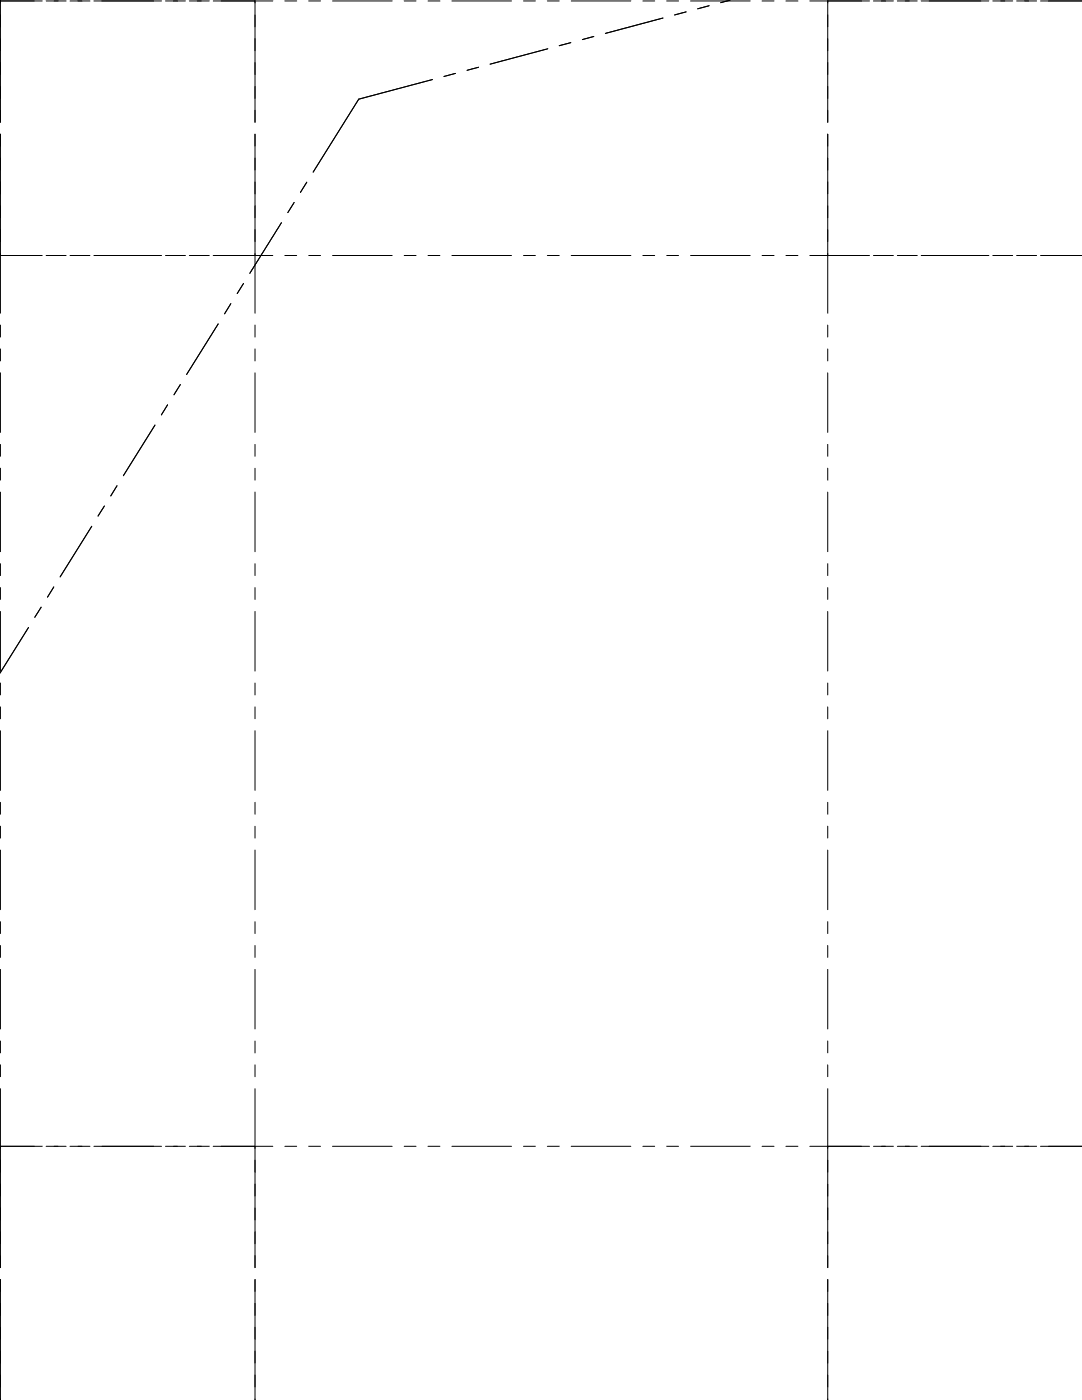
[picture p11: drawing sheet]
<svg xmlns="http://www.w3.org/2000/svg" width="216mm" height="279mm" viewBox="0 0 216 279" stroke-linecap="round" stroke-linejoin="round" font-family="sans-serif">
<!-- layer: Reference -->
<g fill="none" stroke="#000" stroke-width=".2">
<path d="M0 .2h8.4M.1 0v.6M.1 3v2.4M.1 7.7v2.4M.1 12.5v11.9M6.8 .2h-6.7v14.7M9.2 .2h4M14 .2h3.9M18.7 .2h13.5M33 .2h4M37.8 .2h4M42.5 .2h11.9"/>
<path d="M44.1 .2h6.8v14.7M50.9 0v.6M50.9 3v2.4M50.9 7.7v2.4M50.9 12.5v11.9M56.8 .2h2.4M61.6 .2h2.4M66.4 .2h11.9M80.6 .2h2.4M85.4 .2h2.4M86.3 15.9l-14.7 3.9-9.1 14.6M90.2 .2h11.9"/>
<path d="M90.9 14.6l-2.3 .7M95.5 13.4l-2.3 .6M104.5 .2h2.3M109.2 .2h2.4M109.3 9.7l-11.5 3.1M113.9 8.5l-2.3 .6M114 .2h11.9M118.5 7.3l-2.3 .6M128.3 .2h2.3M132.3 3.6l-11.5 3.1M133 .2h2.4M136.9 2.4l-2.3 .6"/>
<path d="M137.8 .2h11.9M141.5 1.1l-2.3 .7M145.7 0l-1.9 .5M152.1 .2h2.4M156.8 .2h2.4M161.6 .2h11.9M165.2 0v.6M165.2 3v2.4M165.2 7.7v2.4M165.2 12.5v11.9M171.9 .2h-6.7v14.7M174.3 .2h4"/>
<path d="M179 .2h4M183.8 .2h13.5M198.1 .2h4M202.9 .2h3.9M207.6 .2h8.3M.1 26.8v35.7M50.9 36.3v14.7h-6.8M50.9 26.8v11.9M61.2 36.4l-1.3 2M165.2 26.8v35.7M0 51h8.4M9.2 51h4"/>
<path d="M14 51h3.9M18.7 51h13.5M33 51h4M37.8 51h4M42.5 51h11.9M48.6 56.6l-1.3 2M50.9 41.1v2.4M50.9 45.8v2.4M50.9 50.6v11.9M56.2 44.5l-6.4 10M56.8 51h2.4M58.7 40.4l-1.3 2"/>
<path d="M61.6 51h2.4M66.4 51h11.9M80.6 51h2.4M85.4 51h2.4M90.2 51h11.9M104.5 51h2.3M109.2 51h2.4M114 51h11.9M128.3 51h2.3M133 51h2.4M137.8 51h11.9M152.1 51h2.4"/>
<path d="M156.8 51h2.4M161.6 51h11.9M174.3 51h4M179 51h4M183.8 51h13.5M198.1 51h4M202.9 51h3.9M207.6 51h8.3M.1 64.9v2.4M.1 69.6v2.4M.1 74.4v11.9M36 76.8l-1.3 2"/>
<path d="M43.5 64.6l-6.3 10.1M46.1 60.6l-1.3 2M50.9 64.9v2.4M50.9 69.6v2.4M50.9 74.4v11.9M165.2 64.9v2.4M165.2 69.6v2.4M165.2 74.4v11.9M.1 88.7v2.4M.1 93.5v2.3M.1 98.2v11.9M23.3 96.9l-1.2 2.1"/>
<path d="M30.9 84.8l-6.3 10.1M33.4 80.8l-1.2 2M50.9 88.7v2.4M50.9 93.5v2.3M50.9 98.2v11.9M165.2 88.7v2.4M165.2 93.5v2.3M165.2 98.2v11.9M.1 112.5v2.4M.1 117.3v2.3M10.7 117.1l-1.2 2.1M18.3 105l-6.3 10.1"/>
<path d="M20.8 101l-1.2 2M50.9 112.5v2.4M50.9 117.3v2.3M165.2 112.5v2.4M165.2 117.3v2.3M.1 122v11.9M.1 136.3v2.4M5.7 125.2l-5.7 9.1M8.2 121.2l-1.3 2M50.9 122v11.9M50.9 136.3v2.4M165.2 122v11.9"/>
<path d="M165.2 136.3v2.4M.1 141.1v2.3M.1 145.8v11.9M50.9 141.1v2.3M50.9 145.8v11.9M165.2 141.1v2.3M165.2 145.8v11.9M.1 160.1v2.4M.1 164.9v2.4M.1 169.7v11.8M50.9 160.1v2.4M50.9 164.9v2.4"/>
<path d="M50.9 169.7v11.8M165.2 160.1v2.4M165.2 164.9v2.4M165.2 169.7v11.8M.1 183.9v2.4M.1 188.7v2.4M.1 193.5v11.9M50.9 183.9v2.4M50.9 188.7v2.4M50.9 193.5v11.9M165.2 183.9v2.4M165.2 188.7v2.4"/>
<path d="M165.2 193.5v11.9M.1 207.8v2.3M.1 212.5v2.4M.1 217.3v11.9M50.9 207.8v2.3M50.9 212.5v2.4M50.9 217.3v11.9M165.2 207.8v2.3M165.2 212.5v2.4M165.2 217.3v11.9M0 228.8h8.4M.1 231.5v2.4"/>
<path d="M.1 236.3v2.4M6.8 228.8h-6.7v14.7M9.2 228.8h4M14 228.8h3.9M18.7 228.8h13.5M33 228.8h4M37.8 228.8h4M42.5 228.8h11.9M44.1 228.8h6.8v14.7M50.9 231.5v2.4M50.9 236.3v2.4M56.8 228.8h2.4"/>
<path d="M61.6 228.8h2.4M66.4 228.8h11.9M80.6 228.8h2.4M85.4 228.8h2.4M90.2 228.8h11.9M104.5 228.8h2.3M109.2 228.8h2.4M114 228.8h11.9M128.3 228.8h2.3M133 228.8h2.4M137.8 228.8h11.9M152.1 228.8h2.4"/>
<path d="M156.8 228.8h2.4M161.6 228.8h11.9M165.2 231.5v2.4M165.2 236.3v2.4M171.9 228.8h-6.7v14.7M174.3 228.8h4M179 228.8h4M183.8 228.8h13.5M198.1 228.8h4M202.9 228.8h3.9M207.6 228.8h8.3M.1 241.1v11.9"/>
<path d="M.1 255.4v24M50.9 241.1v11.9M50.9 255.4v24M165.2 241.1v11.9M165.2 255.4v24"/>
</g>
</svg>
